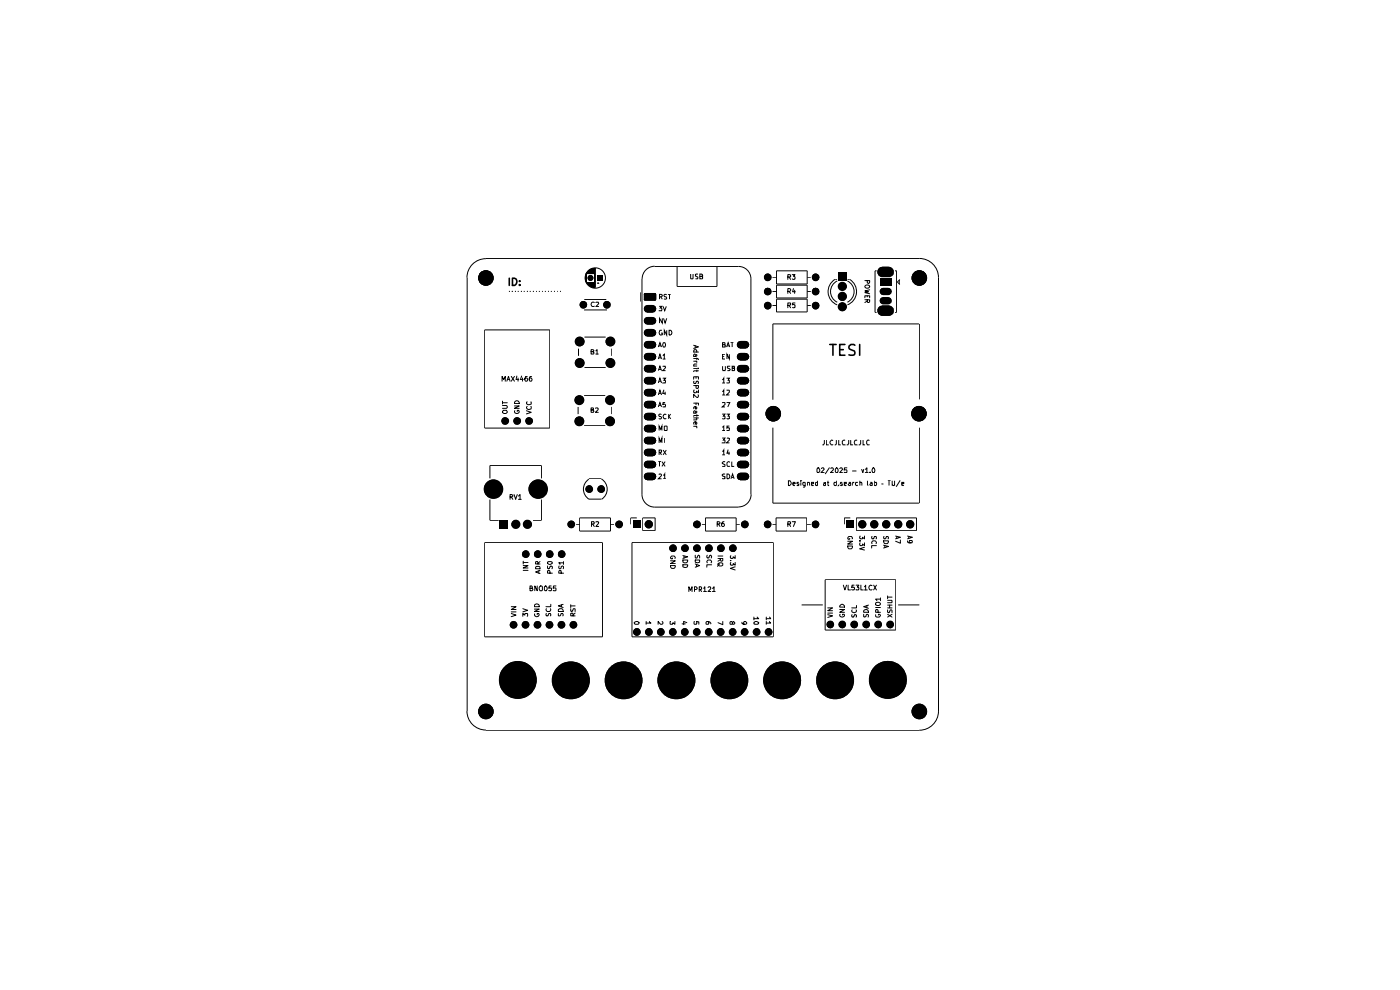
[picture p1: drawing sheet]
<svg xmlns="http://www.w3.org/2000/svg" width="297mm" height="210mm" viewBox="0 0 297 210" stroke-linecap="round" stroke-linejoin="round" font-family="sans-serif">
<g fill="none" stroke="#000" stroke-width=".21">
<path d="M99.1 58.9v91.9M103.1 54.8h91.9a4.1 4.1 0 0 1 4.1 4.1v91.9a4.1 4.1 0 0 1-4.1 4.1h-91.9M103.1 54.9a4 4 0 0 0-4 4M124.2 58.5v.8M124.3 58.3v1.3M124.3 58v1.9M124.4 57.9v2.1M124.5 57.7v.4M124.5 59.8v.4M124.6 57.6v.5M124.6 59.8v.4M124.7 57.5v.6"/>
<path d="M124.7 59.8v.5M124.8 57.4v.7M124.8 59.8v.6M124.8 59.8v.7M124.9 57.3v.8M124.9 59.8v.8M125 57.3v.8M125 59.8v.8M125.1 57.2v.9M125.1 59.8v.9M125.2 57.1v1M125.2 59.8v1"/>
<path d="M125.3 57.1v1M125.3 59.8v1M125.4 57v1.1M125.4 59.8v1M125.5 57v1.1M125.5 59.8v1.1M125.6 56.9v1.2M125.6 59.8v1.1M125.7 56.9v1.2M125.7 59.8v1.1M125.8 56.9v1.2M125.8 59.8v1.2"/>
<path d="M125.9 56.9v1.2M125.9 59.8v1.2M126 56.9v1.2M126 59.8v1.2M126.1 56.9v4.1M126.2 56.9v4.1M126.3 56.9v4.1M126.9 59.8v.4M136.2 59.1v45.8a2.71 2.71 0 0 0 2.7 2.7h17.8M138.9 56.5h17.8a2.62 2.62 0 0 1 2.6 2.6v45.8a2.67 2.67 0 0 1-2.6 2.6M138.9 56.5a2.67 2.67 0 0 0-2.7 2.6M143.6 56.5v4.3h8.5v-4.3"/>
<path d="M146.5 58.1l.1 1h.4v-1M148 58.2h-.5v.3l.5 .3v.3h-.5M148.5 58.6l.5-.1v-.3l-.5-.1v1h.5l.1-.4-.3-.1M163.9 58.8h.8M164.7 57.4h6.5v2.8h-6.5zM167.1 58.8h.5l.1-.5h-.6v1M167.4 58.8l.3 .5M168.1 58.3h.6l-.4 .3 .4 .2v.4h-.6M171.2 58.8h.8M177.1 59.3a3 3 0 0 0-1.4 2.8 3 3 0 0 0 1.9 2.6M177.2 59.2h.4M177.6 59.6a2.5 2.5 0 0 0-1.4 2.3 2.5 2.5 0 0 0 1.4 2.2"/>
<path d="M179.8 59.6a2.5 2.5 0 0 1 1.4 2.3 2.5 2.5 0 0 1-1.4 2.2M179.8 59.2h.4M180.3 59.3a3 3 0 0 1 1.4 2.8 3 3 0 0 1-1.9 2.6M183.5 59.5h1l-.2 .6-.3-.2v-.4M186 57.4h-.4v8.9h.4M189.9 57.4h.3v8.9h-.3M190.4 59.8l.5-.5v1zM102.8 70h13.8v20.8h-13.8zM108 61.8h.1M108.5 79.8l.6 1.1M108.6 61.8h.1M109.1 79.8l-.6 1.1"/>
<path d="M109.3 61.8h.1M109.6 79.8l-.1 .7h.6M109.9 61.8h.1M110.6 61.8h.1M110.7 79.8l-.3 .7h.6M111.2 61.8h.1M111.8 79.8h-.3l-.2 .5 .1 .5h.4l.1-.4-.1-.2h-.3l-.2 .2M111.8 61.8h.1M112.4 61.8h.1M112.8 79.8h-.4l-.1 .5 .1 .5h.4l.1-.4-.2-.2h-.3l-.1 .2M113.1 61.8h.1M113.8 61.8h.1"/>
<path d="M114.4 61.8h.1M115.1 61.8h.1M115.7 61.8h.1M116.3 61.8h.1M116.9 61.8h.1M117.6 61.8h.1M118.3 61.8h.1M118.9 61.8h.1M122.7 74v1.5M124 65.7h.1M124 77.9h4.5M124 71.5h4.5"/>
<path d="M124 63.6h4.6M124 65.7h4.6M125.4 74.6h.4l.2-.3-.2-.1h-.4v.9h.5l.1-.4-.3-.1M126.1 64.2l-.5-.1a.55 .55 0 0 0 0 .9l.5-.1M126.4 74.4l.3-.2v.9M126.4 64.2l.5-.1 .1 .2-.6 .7h.6M126.4 75.1h.5M126.7 60.1h.4M128.6 65.7h.1M129.7 74v1.5M135.9 62v2M139.7 76.2l.3-1.1 .3 1.1"/>
<path d="M139.7 73.6l.3-.9 .3 .9M139.7 78.6l.3-.9 .3 .9M139.7 75.9h.6M139.7 73.4h.6M139.7 78.4h.6M139.8 65h.6l-.3 .3 .3 .2-.1 .4-.5-.1M139.9 63h.4l.2-.4-.6-.2v1.1M140.2 63l.3 .5M140.4 70.1h-.4a.54 .54 0 0 0-.1 .6 .54 .54 0 0 0 .6 .3v-.3h-.2M140.5 67.5v1l-.6-1v1M140.6 75.4l.3-.3v1.1M140.6 77.8l.5-.1 .1 .2-.6 .7h.6"/>
<path d="M140.6 76.2h.6M140.7 65l.3 .9 .4-.9M140.8 67.5l.3 1 .3-1M140.8 72.7a.47 .47 0 0 1 .4 .5 .47 .47 0 0 1-.4 .4l-.2-.3zM141.4 70.1v1l-.5-1v1M141.4 62.5l-.4-.1-.2 .2 .1 .3 .4 .1 .1 .2-.1 .3-.5-.1M141.7 62.4h.6M141.9 70.1h.4a.55 .55 0 0 1 .2 .6 .55 .55 0 0 1-.6 .4zM142 62.4v1.1M147.2 73.2l1 .4-1 .3M147.2 76h.8l.2 .3M147.2 74.7h1"/>
<path d="M147.2 76.6h.6M147.2 77.6h.6M147.2 78.1h.6M147.2 74.7v-.3l.1-.2 .4 .1v.4M147.2 75.6v-.3l.1-.2 .3 .2v.3M147.5 73.3v.5M147.7 76.6l.1 .3M147.7 79.9v.4M147.7 75.2l.1 .2-.1 .2h-.5M147.8 77.2h-.5l-.1 .2v.2M147.8 75.9v.4M147.8 78.5v.3"/>
<path d="M148.1 78.1h.1M148.2 78.7h-1v.1M153.3 73.1h.4v-.4h-.4v.9h.5l.1-.3-.3-.2M153.3 77.7l.1 .9h.4l.1-.9M153.3 75.7h.3M153.8 75.1h-.5v1.1h.5M154.1 73.6l.4-.9 .3 .9M154.2 73.4h.5M154.7 75.1v1.1l-.5-1.1v1.1M154.9 77.7l-.6 .1 .1 .3 .5 .3-.2 .2h-.4M155 72.7h.6M155.3 78.1h.4v-.4h-.4v.9h.4l.1-.4-.1-.1"/>
<path d="M155.3 72.7v.9M163.9 61.9h.8M163.9 64.8h.8M164.7 60.5h6.5v2.7h-6.5zM164.7 63.5h6.5v2.7h-6.5zM167.1 64.8l.6-.1v-.4h-.6v1M167.1 61.8h.5l.1-.2-.1-.4h-.5v1M167.4 64.8l.3 .5M167.4 61.8l.3 .4M168.3 61.2l-.2 .7h.6M168.6 61.6v.6M168.7 64.3h-.6v.4h.6v.5h-.6"/>
<path d="M171.2 61.9h.8M171.2 64.8h.8M183.5 60.7a.6 .6 0 0 1 1 0v.2a.6 .6 0 0 1-1 0zM183.5 63.2v-.5h1v.5M183.5 63.6h1v.4l-.2 .2-.3-.1v-.5M184 62.7v.3M184 63.8l-.5 .4M184.5 61.5l-1 .2 .7 .2-.7 .2 1 .2M194.9 68.7h-30.9v16.1M195 68.7v16M106.5 80.9v-1.1l.4 .7 .3-.7v1.1M106.6 86h.8l.2 .2-.2 .4h-.8"/>
<path d="M106.6 85.1v.6M106.6 85.4h1M106.8 87h.6l.2 .5a.6 .6 0 0 1-1 0zM107.5 80.9l.4-1.1 .3 1.1M107.6 80.5h.5M109.1 86.1h1.1l-1.1 .5h1.1M109.2 87.1a.46 .46 0 0 0 .5 .6 .46 .46 0 0 0 .4-.7h-.4v.3M109.3 85.1a.55 .55 0 0 1 .6 0 .55 .55 0 0 1 .3 .5h-1.1zM109.9 80.2v.7M110.8 80.2v.7M111.7 87.1l1 .4-1 .3M111.8 86.2a.42 .42 0 0 0 .1 .6 .42 .42 0 0 0 .5 0l.3-.2-.1-.4"/>
<path d="M111.8 85.3a.52 .52 0 0 0 .3 .5 .52 .52 0 0 0 .6-.1l-.1-.4M122.6 86.3v1.5M123.9 90.3h4.5M123.9 83.9h4.5M125.4 87l.5-.1-.1-.4h-.4v1h.5l.1-.3-.3-.2M126.3 86.6l.5-.1 .1 .2-.6 .8h.6M129.7 86.3v1.5M139.7 81.2l.3-1 .3 1M139.7 86.3l.3-.9 .3 .9M139.7 83.8l.3-1 .3 1M139.7 97.9h.6M139.7 81h.6"/>
<path d="M139.7 86.1h.6M139.7 83.4h.6M139.8 93.9v-1l.4 .8 .2-.8v1M139.8 96l.5-.1v-.4h-.5v1M139.8 91.3v-.9l.4 .7 .2-.7v.9M139.9 97.9v1M140 96l.3 .5M140.3 87.9l-.4-.1-.2 .2 .1 .3 .4 .1 .1 .2-.1 .3-.5-.1M140.4 97.9l.7 1M140.6 80.2h.6l-.4 .4h.3l.1 .2-.1 .4h-.5M140.7 95.5l.7 1M140.8 82.7l-.2 .7h.6"/>
<path d="M140.9 90.5h.6l-.1 .8-.5-.1zM140.9 92.9v1M141.1 85.4h-.4l-.1 .4 .4-.1 .2 .2-.1 .4-.5-.1M141.1 97.9l-.7 1M141.1 83.1v.7M141.4 87.9a.47 .47 0 0 0-.7 .5 .47 .47 0 0 0 .7 .4M141.4 95.5l-.7 1M141.8 87.8v1.1M141.9 88.3l.4 .6M142.3 87.8l-.5 .6M147.2 80.4v-.5h1v.5M147.2 81.8h1l-.1 .6-.4-.1v-.5"/>
<path d="M147.2 85.5h1v.4M147.2 88.6h1M147.2 90.4h.6M147.2 80.9v.5h.4l.1-.5h.4v.5M147.2 82.7v.6h.5v-.3l.5 .3v-.6M147.2 87.6v-.3l.1-.2 .3 .2v.3M147.5 86.3l.1 .5 .2-.2-.1-.3h-.4l-.1 .1v.3M147.5 89.5l.1 .5 .2-.2-.1-.3h-.4l-.1 .2v.3M147.7 90.4l.1 .4M147.7 85.5v.4M147.7 87.2l.1 .3-.1 .1h-.5M147.7 88.6v.5h-.5"/>
<path d="M147.8 88v.3M148.1 83.7l.1 .4-.3 .2-.7-.6v.6M148.2 88.1h-1v.2M153.2 90.6l.3-.2v.9M153.2 95.7l.3-.2v1M153.2 92.9h.6l-.3 .4 .3 .1v.5h-.6M153.2 85.5h.6v.3l-.6 .5h.6M153.2 83l.3-.2v1M153.2 87.8h.6l-.3 .5 .3 .1v.4h-.6M153.2 80.6l.3-.4v1M153.2 91.3h.6M153.2 96.5h.6"/>
<path d="M153.2 83.8h.6M153.2 81.2h.6M153.8 98l-.3-.1-.3 .3 .6 .4v.3h-.6M154.1 85.4h.7l-.4 .9M154.1 87.8h.6l-.2 .5 .2 .1v.4h-.6M154.1 80.2h.6l-.2 .4 .2 .1v.5h-.6M154.2 93h.5v.3l-.6 .6h.6M154.2 82.8h.4l.1 .4-.6 .6h.6M154.5 95.4l-.3 .7h.6M154.6 95.8v.7M154.7 90.4h-.5v.4h.5l-.1 .5-.4-.1M154.8 98.1l-.2-.2-.4 .3 .1 .7h.5"/>
<path d="M155.2 97.9v1h.5M164 90.7v16h30.9M173.4 99.3l.2-.1a.66 .66 0 0 1 .1 1h-.3l-.1-.1zM174.2 99.4l.5-.2 .1 .4-.6 .6h.6M174.9 93.3v.8l-.2 .3h-.2M175.3 93.3v1.1h.5M175.9 99.2l-.8 1.3M176.3 99.4l.1-.2h.2l.2 .5-.6 .5h.6M176.7 93.4l-.3-.1-.3 .5 .2 .6 .4-.1M177.4 93.3v.9l-.3 .2M177.5 99.2a.53 .53 0 0 1 .3 .6 .53 .53 0 0 1-.4 .4l-.2-.1v-.6zM177.9 93.3v1.1h.5"/>
<path d="M178.1 99.4l.5-.2 .1 .3-.6 .7h.6M179.3 93.4l-.3-.1-.3 .3v.5l.2 .3 .4-.1M179.7 99.2h-.5l-.1 .5h.5l.1 .5h-.6M180 93.3v.8l-.1 .3h-.3M180.5 93.3v1.1h.5M180.8 99.9h.8M181.8 93.4a.52 .52 0 0 0-.6 .3 .52 .52 0 0 0 .2 .7l.4-.1M182.6 93.3v.8l-.2 .3h-.2M182.8 99.6l.3 .6 .1-.6M183.1 93.3v1.1h.4M183.6 99.6l.3-.4v1M184.4 93.4l-.3-.1-.2 .3v.5l.1 .3 .4-.1"/>
<path d="M185.3 99.2a.53 .53 0 0 1 .3 .6 .53 .53 0 0 1-.4 .4l-.2-.5zM195 90.7v16M102.8 115.1h25v20h-25zM103.9 106v4.4h1.9M103.9 101.5v-2.7h11v2.7M108.2 105.4h.4l.2-.2-.1-.2-.5-.1v1M108.5 105.4l.3 .5M109.1 104.9l.3 1 .3-1M110 105.2l.3-.3v1M110 105.9h.6M111 120h1l-1 .5h1M111 119v.6"/>
<path d="M111 119.3h1M114.1 119.6l-.1-.5h-.3l-.1 .5h1M114.6 119.1l-.5 .4M114.9 106v4.4h-1.8M116.2 119.2l.7-.1 .3 .3a.58 .58 0 0 1-1 .1zM119.6 119.4h-1.1l.3 .3M119.6 119.1v.6M122.2 111.2h.8M123 109.9h6.5v2.8h-6.5zM124.9 101.7a2.51 2.51 0 0 0 0 4.2M124.9 101.6h2.7M124.9 105.9h2.7"/>
<path d="M125.5 111.2h.5v-.5h-.5v1M125.7 111.2l.4 .5M126.4 110.7h.5l.1 .1-.6 .9h.6M127.6 101.6a2.53 2.53 0 0 1 0 4.3M129.5 111.2h.8M134.1 115.1h29.9v20h-29.9zM135.1 109.9h-1.3v1.3M136.4 109.9h2.6v2.7h-2.6zM139.7 100.6l.5-.1 .1 .3-.6 .8h.6M140.7 100.8l.3-.3v1.1M140.7 101.6h.6M142.2 119h1.1l-1.1 .6h1.1"/>
<path d="M142.2 120h1.1v.2l-.3 .4h-.5zM142.7 118.4v.1h-.4l-.1-.2 .3-.4h.5l.3 .4-.1 .2M144.9 117.9l1 .2-1 .4M144.9 118.8h1v.2l-.3 .4h-.5l-.2-.2zM144.9 119.8h1a.59 .59 0 0 1-.4 .6 .59 .59 0 0 1-.6-.2zM145.1 117.9v.5M147.5 117.8l.1 .6h.2l.4-.6 .2 .1v.5M147.5 118.8h.9v.4l-.4 .2-.4-.1zM147.5 119.6l.9 .4-.9 .3M147.7 119.8v.4M148.9 111.2h.8M149.7 109.9h6.5v2.8h-6.5z"/>
<path d="M150 117.8v.6h.4a.44 .44 0 0 1 .5-.5v.5M150 119.4l-.1-.3 .3-.3h.5l.3 .3-.1 .3M151 119.8h-1.1v.5M152.1 111.2h.6v-.4l-.6-.1v1M152.3 118.5h1v.4l-.1 .1h-.3l-.1-.5M152.3 119.6a.66 .66 0 0 1 1 0l-.1 .4a.67 .67 0 0 1-.9-.2zM152.3 117.9h1M152.4 111.2l.3 .5M152.6 119.6v.2l-.4 .3M152.8 118.7l-.5 .3M153.6 110.7h-.4l-.1 .8 .1 .2 .5-.2-.2-.5h-.3l-.1 .3M153.8 100.6h-.5a.44 .44 0 0 0 .5 .5v.4h-.6"/>
<path d="M154.2 100.5a.52 .52 0 0 1 .6 .6 .52 .52 0 0 1-.6 .5zM154.9 118.9h.1M155 117.9v.6h.4l.1-.4 .5 .4v-.6M155 119.3v.6h.4l.1-.3 .5 .3v-.6M155.1 101.6l.3-1.1 .3 1.1M155.2 101.3h.5M156.2 111.2h.7M163.9 111.2h.7M164.6 109.9h6.6v2.8h-6.6zM167.1 111.2h.5v-.5h-.5v1M167.3 102h.3l.3 .4-.4 .6h-.2zM167.4 111.2l.3 .5"/>
<path d="M168.1 110.7h.6l-.4 1M168.2 102.7l.5-.1-.1-.3h-.3l-.1 .2v.3l.2 .2 .2-.1M169.5 102.3h-.4l-.1 .2 .5 .2v.2h-.5M169.9 102v.1M169.9 102.3v.7M170.8 102.9h-.4v-.6h.4v.8l-.2 .2h-.2M171.2 111.2h.8M171.3 102.4l.4-.1v.7M171.3 102.3v.7M172.2 102.7l.4-.1v-.3h-.4v.6h.4M173.4 102.3l-.4 .1v.5h.4M173.4 102v1"/>
<path d="M174.7 102.3h.4v.7M175.1 102.6l-.4 .1 .1 .3 .3-.1M175.5 102.3h.4M175.6 102v.9l.3 .1M177.4 102.3h-.4l-.1 .2 .2 .5 .3-.1M177.4 102v1M177.8 102.9v.1M178.7 102.3h-.3l-.1 .2 .4 .2v.2h-.4M179.1 102.7l.4-.1v-.3h-.4v.6h.4M179.8 114.8h1l-1 .6h1M179.8 115.8h1v.3l-.2 .3h-.5zM180 102.3h.4l.1 .7"/>
<path d="M180.3 114.2v.2h-.4l-.1-.3 .3-.3h.5l.2 .3v.2M180.4 109.9h-1.3v1.3M180.5 102.6h-.4l-.1 .1 .1 .3 .4-.1M180.9 102.3v.7M181.2 102.3h-.2l-.1 .2M181.7 109.9h12.7v2.7h-12.7zM182 102.3h-.4l-.1 .2 .2 .5 .3-.1M182.4 114.7h.1M182.4 102.4l.4-.1v.7M182.4 102v1M182.5 113.7v.6h.4l.1-.3 .4 .3v-.6M182.5 115.1v.6h.4l.1-.3 .4 .3v-.6"/>
<path d="M183.4 116.1l-1 .3 1 .3M183.6 100.2h.6M184 102v.8l.2 .2M184.6 100.2h.1M184.6 102.3h.4v.7M185 113.8v.5h.3l.2-.5h.3v.5M185 115.3l-.1-.2 .3-.4h.5l.2 .4-.1 .2M185 102.6h-.3l-.2 .1 .2 .3 .3-.1M185.5 102.3h.4l.1 .2-.2 .5-.3-.1M185.5 102v1M185.9 115.7h-1v.5M187 102.7h.4"/>
<path d="M187.5 114.7h1v.3l-.3 .3h-.5zM187.5 115.7l1 .2-1 .3M187.5 113.8v.5l.5-.2v-.3h.4v.5M187.7 115.7v.5M188.3 102h.6M188.6 102v1M189.3 102v.9l.1 .1 .4-.1v-.9M190 113.7l1 .3-1 .3M190.2 113.8v.4M191 101.9l-.9 1.4M191 114.6v.6l-1-.4M191.3 102.7l.4-.1v-.3h-.4v.6h.4"/>
<path d="M192.5 113.7l1 .3-1 .3M192.5 114.7v.3l.3 .1h.7v-.5h-.5l-.1 .4 .2 .1M192.8 113.8v.4M108.5 130.1l1 .4-1 .3M108.5 128.7h1l-1 .6h1M108.5 129.8h1M110.9 130.7v-.6l.4 .4 .1-.4h.4v.6M110.9 129.1l1 .4-1 .3M111 121h1M112.4 124.8h.4l.1-.2-.1-.3h-.4v1h.5l.1-.3-.2-.2M113.4 129.2h1l-1 .5h1M113.5 130.2a.46 .46 0 0 0 .4 .6 .46 .46 0 0 0 .4-.7h-.3v.3"/>
<path d="M113.5 128.3a.54 .54 0 0 1 .6-.2 .54 .54 0 0 1 .3 .6h-1zM113.6 120.3l.2-.2h.6l.2 .2v.4h-1zM114 124.3v1l-.5-1v1M114.3 121.1v.5M114.6 121l-1 .3 1 .4M114.6 124.3l.5 .2v.6l-.1 .2h-.4a.66 .66 0 0 1 0-1zM115.6 124.4l.2-.1 .3 .4-.2 .6-.4-.2zM115.9 130.1v.5h.3l.2-.5h.4v.5M115.9 129.1l-.1 .3 .3 .3h.5l.2-.3v-.3M116.2 120.1v.5h.4l.1-.5h.2l.3 .1-.1 .5M116.7 121.6l-.1-.5h-.4v.5h1M116.8 128.2v.5h-1"/>
<path d="M116.9 124.3h-.4l-.1 .5 .5-.1v.6l-.5-.1M117.9 124.3h-.5l-.1 .5 .6-.1v.5h-.6M118.5 130.1v.5l.5-.1v-.4h.4v.5M118.5 129.3l.2-.2h.5l.3 .6h-1zM118.6 120.1l-.1 .4 .2 .2 .7-.6 .2 .1-.1 .5M119 121.6v-.5l-.3-.1-.2 .6h1.1M119.1 128.3v.4M119.5 128.2l-1 .3 1 .4M121.1 129.1v.5a.44 .44 0 0 0 .4 0 .44 .44 0 0 0 .2-.5l.3 .1v.5M121.1 128.3v.6M121.1 128.5h.9M121.6 130.6v-.4l-.2-.2-.3 .1v.5h.9"/>
<path d="M122 130l-.4 .4M134.5 132.1l.7-.3 .4 .2v.3l-.2 .1h-.6zM137.1 131.8v.6M137.8 131.8l.3 .4h-1M140.5 131.8l.1 .2-.1 .4h-.4l-.5-.6v.6M142.2 131.8v.6h.5v-.3l.5 .3v-.6M144.7 132.3h.7M145.7 132.1l-.7-.3v.7M146.1 125.5v-1l.4 .7 .3-.7v1M147.3 125.1l.5-.1 .1-.3-.2-.2h-.4v1M147.3 131.8v.6h.4v-.6l.6 .1v.5M148.3 125.1l.5-.1v-.4l-.1-.1h-.4v1"/>
<path d="M148.5 125.1l.3 .4M149.3 124.8l.2-.3v1M149.3 125.5h.6M150.2 124.6l.4-.1 .2 .2-.6 .8h.6M150.2 131.8l.2 .3-.1 .3h-.4l-.1-.4a.6 .6 0 0 1 .6-.1 .6 .6 0 0 1 .4 .4M151.1 124.8l.4-.3v1M151.1 125.5h.6M153.3 131.8v.7l-1-.4M155.4 132.1l.2-.3 .3 .5-.4 .1-.3-.6-.3 .2v.4h.4l.1-.1M156 120.2l-1.1 .4 1.1 .3M157.4 132v.3l.3 .1h.5l.2-.3-.2-.3h-.3l-.2 .3 .2 .3M159.9 132a.63 .63 0 0 1 1.1 .2l-.3 .2h-.6l-.2-.1z"/>
<path d="M159.9 130.9v.6M160.6 130.9l.4 .3h-1.1M162.6 130.9v.6M162.6 131.8v.6M163.2 130.9l.3 .3h-.9M163.2 131.8l.3 .4h-.9M170.1 128.3h4.4M175.1 123h14.9v10.6h-14.9zM175.6 130.4l1 .2-1 .4M175.6 128.9h1l-1 .6h1M175.6 130h1M178.1 129.3h1.1l-1.1 .6h1.1"/>
<path d="M178.1 128.5l.6-.3 .5 .3v.3h-1.1zM178.2 130.3a.45 .45 0 0 0 .4 .6 .45 .45 0 0 0 .5-.6h-.4v.2M178.9 124.1l.3 1 .4-1M179.9 124.1v1h.5M180.8 130.4v.5h.3l.2-.5h.3v.5M180.8 129.4a.45 .45 0 0 0 .4 .6 .45 .45 0 0 0 .4-.6M181.2 124.1h-.4l-.1 .5 .5-.1v.6h-.5M181.6 124.1h.6l-.3 .4h.2l.1 .2-.1 .4h-.5M181.7 128.4v.5h-1M182.6 124.1v1h.5M183.2 130.3v.5h.4l.1-.3 .3-.2 .2 .2v.4M183.2 129.5a.55 .55 0 0 1 .7-.2 .55 .55 0 0 1 .3 .6h-1z"/>
<path d="M183.4 124.5l.2-.4v1M183.4 125.1h.6M183.9 128.4v.5M184.2 128.4l-1 .3 1 .3M185 124.2a.51 .51 0 0 0-.7 .2 .51 .51 0 0 0 .3 .7h.4M185.3 124.1l.6 1M185.8 130.4v.3l.2 .2h.5l.3-.3-.2-.3h-.2v.2M185.8 127.9v-.1a.67 .67 0 0 1 1 .2v.2a.6 .6 0 0 1-1 0zM185.8 128.9h1M185.9 124.1l-.6 1M186.3 129.9v-.4l-.2-.2-.3 .1v.5h1M186.8 127.1h-1l.2 .3"/>
<path d="M186.8 126.8v.6M188.3 129.4v.5a.44 .44 0 0 0 .5-.1 .44 .44 0 0 0 .1-.4l.3 .1v.5M188.3 127.3l.9 .1-.1 .4h-.8M188.3 130.3l.9 .6M188.3 128.9h.9M188.3 128.4h.9M188.3 126.4v.6M188.3 126.7h.9M188.7 128.4v.5M189.2 130.3l-.9 .6M190.5 128.3h4.5M99.1 150.8a4 4 0 0 0 4 4.1"/>
<circle cx="126.3" cy="59" r="2.16"/>
</g>
<path d="M108 59v1.5M108.7 59a.78 .78 0 0 1 .9 .8 .78 .78 0 0 1-.9 .7zM110.2 59.6v.1M110.2 60.4v.1M176 73.1h1.4M176.7 73.1v2.3M178.1 74.2h.8M179.2 73.1h-1.1v2.3h1.1M181.4 73.2l-.3-.1h-.6l-.2 .1a.52 .52 0 0 0-.1 .8l.7 .3a.52 .52 0 0 1 .5 .5 .52 .52 0 0 1-.5 .6l-.8-.1M182.4 73.1v2.3" fill="none" stroke="#000" stroke-width=".34"/>
<g fill="#000">
<path d="M126.6 58.4h1.3v1.2h-1.3zM177.8 57.7h1.8v1.8h-1.8zM186.6 56.8l.6-.2h1.5l.6 .3 .3 .4-.1 1-.6 .5h-1.9a1.11 1.11 0 0 1-.9-.9 1.11 1.11 0 0 1 .5-1.1zM136.9 62.4h2.1v1.1h-2.1zM136.8 80.2l.4-.2h1.4a.84 .84 0 0 1 .6 1.2l-.4 .3-.3 .1h-1.2a.87 .87 0 0 1-.5-1.4zM136.9 77.6l.3-.2h1.4a.84 .84 0 0 1 .6 1.2l-.4 .4h-.3h-1.2a.86 .86 0 0 1-.4-1.4zM136.8 75.1l.4-.2h1.4a.84 .84 0 0 1 .6 1.2l-.4 .3-.3 .1h-1.2a.87 .87 0 0 1-.5-1.4zM136.8 72.6l.4-.3h1.4a.84 .84 0 0 1 .6 1.2l-.4 .4-.3 .1h-1.2a.87 .87 0 0 1-.5-1.4zM136.9 70l.3-.2h1.4a.84 .84 0 0 1 .6 1.2l-.4 .3-.3 .1h-1.2a.86 .86 0 0 1-.4-1.4zM136.8 67.5l.4-.2h1.4a.84 .84 0 0 1 .6 1.2l-.4 .3-.3 .1h-1.2a.87 .87 0 0 1-.5-1.4zM136.9 64.9l.3-.2h1.4a.84 .84 0 0 1 .6 1.2l-.4 .4h-.3h-1.2a.86 .86 0 0 1-.4-1.4zM136.6 62.4l.2-.2h2.3l.1 .2v1.1l-.1 .3h-2.3l-.2-.2z"/>
<path d="M156.5 80.2l.4-.2h1.5l.5 .4a.8 .8 0 0 1-.7 1.2h-1.2a.87 .87 0 0 1-.5-1.4zM156.5 77.7l.4-.3h1.5l.5 .5a.8 .8 0 0 1-.7 1.1h-1.2a.87 .87 0 0 1-.5-1.3zM156.5 75.1l.4-.2h1.5l.5 .4a.8 .8 0 0 1-.7 1.2h-1.2a.87 .87 0 0 1-.5-1.4zM156.5 72.6l.4-.3h1.5l.5 .5a.8 .8 0 0 1-.7 1.2h-1.2a.87 .87 0 0 1-.5-1.4zM186.6 59.1h2.6v1.5h-2.6zM186.9 63.2l1.7-.1a.73 .73 0 0 1 .6 .7 .73 .73 0 0 1-.6 .8h-1.4a.78 .78 0 0 1-.3-1.4zM186.8 61.3l.4-.2h1.4a.79 .79 0 0 1 .5 1.1l-.6 .4h-1.2a.82 .82 0 0 1-.5-1.3zM186.3 65.3l.3-.3 .6-.2h1.5l.6 .3 .3 .4-.1 1-.6 .5h-1.9l-.4-.2a1 1 0 0 1-.3-1.5zM136.8 98l.4-.3h1.4a.84 .84 0 0 1 .6 1.2l-.4 .4-.3 .1h-1.2a.87 .87 0 0 1-.5-1.4zM136.9 95.4l.3-.2h1.4a.84 .84 0 0 1 .6 1.2l-.4 .3-.3 .1h-1.2a.86 .86 0 0 1-.4-1.4zM136.8 92.9l.4-.2h1.4a.84 .84 0 0 1 .6 1.2l-.4 .3-.3 .1h-1.2a.87 .87 0 0 1-.5-1.4zM136.9 90.3l.3-.2h1.4a.84 .84 0 0 1 .6 1.2l-.4 .4h-.3h-1.2a.86 .86 0 0 1-.4-1.4z"/>
<path d="M136.8 87.8l.4-.2h1.4a.84 .84 0 0 1 .6 1.2l-.4 .3-.3 .1h-1.2a.87 .87 0 0 1-.5-1.4zM136.8 85.3l.4-.3h1.4a.84 .84 0 0 1 .6 1.2l-.4 .4-.3 .1h-1.2a.87 .87 0 0 1-.5-1.4zM136.9 82.7l.3-.2h1.4a.84 .84 0 0 1 .6 1.2l-.4 .3-.3 .1h-1.2a.86 .86 0 0 1-.4-1.4zM156.5 98l.4-.3h1.5l.5 .5a.8 .8 0 0 1-.7 1.2h-1.2a.87 .87 0 0 1-.5-1.4zM156.6 95.4l.3-.2h1.5l.5 .4a.8 .8 0 0 1-.7 1.2h-1.2a.86 .86 0 0 1-.4-1.4zM156.5 92.9l.4-.2h1.5l.5 .4a.8 .8 0 0 1-.7 1.2h-1.2a.87 .87 0 0 1-.5-1.4zM156.6 90.3l.3-.2h1.5l.5 .5a.8 .8 0 0 1-.7 1.1h-1.2a.86 .86 0 0 1-.4-1.4zM156.5 87.8l.4-.2h1.5l.5 .4a.8 .8 0 0 1-.7 1.2h-1.2a.87 .87 0 0 1-.5-1.4zM156.5 85.3l.4-.3h1.5l.5 .5a.8 .8 0 0 1-.7 1.2h-1.2a.87 .87 0 0 1-.5-1.4zM156.5 82.8l.4-.3h1.5l.5 .4a.8 .8 0 0 1-.7 1.2h-1.2a.87 .87 0 0 1-.5-1.3zM106 110.4h1.8v1.7h-1.8zM134.2 110.4h1.7v1.7h-1.7z"/>
<path d="M136.8 100.5l.4-.2h1.4a.84 .84 0 0 1 .6 1.2l-.4 .3-.3 .1h-1.2a.87 .87 0 0 1-.5-1.4zM142.1 115.8a.83 .83 0 0 1 1.3 0 .83 .83 0 0 1-.3 1.3h-.6a.82 .82 0 0 1-.4-1.3zM144.7 115.8a.83 .83 0 0 1 1.2 0 .83 .83 0 0 1-.2 1.3h-.7a.82 .82 0 0 1-.3-1.3zM147.2 115.8a.83 .83 0 0 1 1.3 0 .83 .83 0 0 1-.3 1.3h-.7a.82 .82 0 0 1-.3-1.3zM149.7 115.8a.83 .83 0 0 1 1.3 0 .83 .83 0 0 1-.2 1.3h-.7a.82 .82 0 0 1-.4-1.3zM152.3 115.8a.83 .83 0 0 1 1.2 0 .83 .83 0 0 1-.2 1.3h-.7a.82 .82 0 0 1-.3-1.3zM154.8 115.8a.83 .83 0 0 1 1.3 0 .83 .83 0 0 1-.3 1.3h-.6a.82 .82 0 0 1-.4-1.3zM156.5 100.5l.4-.2h1.5l.5 .4a.8 .8 0 0 1-.7 1.2h-1.2a.87 .87 0 0 1-.5-1.4zM179.5 110.4h1.7v1.7h-1.7z"/>
<circle cx="103" cy="59" r="1.61"/>
<circle cx="103.1" cy="59" r="1.65"/>
<circle cx="125.3" cy="58.9" r=".6"/>
<circle cx="125.3" cy="59" r=".38"/>
<circle cx="125.3" cy="59" r=".64"/>
<circle cx="127.3" cy="59" r=".38"/>
<circle cx="162.9" cy="58.8" r=".47"/>
<circle cx="162.9" cy="58.8" r=".8"/>
<circle cx="162.9" cy="58.8" r=".81"/>
<circle cx="173" cy="58.8" r=".47"/>
<circle cx="173" cy="58.8" r=".8"/>
<circle cx="173.1" cy="58.8" r=".81"/>
<circle cx="178.7" cy="58.5" r=".47"/>
<circle cx="187.9" cy="59.8" r=".47"/>
<circle cx="187.9" cy="57.7" r=".8"/>
<circle cx="195" cy="59" r="1.65"/>
<circle cx="195" cy="58.9" r="1.6"/>
<circle cx="122.9" cy="77" r="1.02"/>
<circle cx="122.9" cy="72.5" r="1"/>
<circle cx="123" cy="77" r="1.06"/>
<circle cx="123" cy="72.4" r="1.06"/>
<circle cx="123" cy="72.4" r=".55"/>
<circle cx="123" cy="77" r=".55"/>
<circle cx="123.7" cy="64.6" r=".47"/>
<circle cx="123.7" cy="64.6" r=".8"/>
<circle cx="123.7" cy="64.6" r=".78"/>
<circle cx="128.7" cy="64.6" r=".47"/>
<circle cx="128.7" cy="64.6" r=".8"/>
<circle cx="128.7" cy="64.6" r=".78"/>
<circle cx="129.5" cy="72.5" r="1"/>
<circle cx="129.5" cy="77" r="1.01"/>
<circle cx="129.5" cy="77" r="1.06"/>
<circle cx="129.5" cy="72.4" r="1.06"/>
<circle cx="129.5" cy="72.4" r=".55"/>
<circle cx="129.5" cy="77" r=".55"/>
<circle cx="137.6" cy="65.5" r=".55"/>
<circle cx="137.6" cy="78.2" r=".55"/>
<circle cx="137.6" cy="63" r=".55"/>
<circle cx="137.6" cy="73.1" r=".55"/>
<circle cx="137.6" cy="68" r=".55"/>
<circle cx="137.6" cy="75.7" r=".55"/>
<circle cx="137.6" cy="70.6" r=".55"/>
<circle cx="157.9" cy="78.2" r=".55"/>
<circle cx="157.9" cy="73.1" r=".55"/>
<circle cx="157.9" cy="75.7" r=".55"/>
<circle cx="162.8" cy="64.8" r=".81"/>
<circle cx="162.9" cy="64.8" r=".47"/>
<circle cx="162.9" cy="61.9" r=".47"/>
<circle cx="162.9" cy="61.9" r=".8"/>
<circle cx="162.9" cy="64.8" r=".8"/>
<circle cx="173" cy="64.8" r=".81"/>
<circle cx="173" cy="64.8" r=".47"/>
<circle cx="173" cy="61.9" r=".47"/>
<circle cx="173" cy="61.9" r=".8"/>
<circle cx="173" cy="64.8" r=".8"/>
<circle cx="173.1" cy="61.9" r=".8"/>
<circle cx="178.7" cy="65.1" r=".9"/>
<circle cx="178.7" cy="60.8" r=".9"/>
<circle cx="178.7" cy="65.1" r=".47"/>
<circle cx="178.7" cy="60.8" r=".47"/>
<circle cx="178.7" cy="62.9" r=".47"/>
<circle cx="178.7" cy="65.1" r=".97"/>
<circle cx="178.7" cy="62.9" r=".97"/>
<circle cx="178.7" cy="60.8" r=".97"/>
<circle cx="178.7" cy="62.9" r=".93"/>
<circle cx="187.9" cy="63.8" r=".47"/>
<circle cx="187.9" cy="61.9" r=".47"/>
<circle cx="187.9" cy="65.9" r=".8"/>
<circle cx="107.1" cy="89.3" r=".47"/>
<circle cx="107.1" cy="89.3" r=".8"/>
<circle cx="107.1" cy="89.3" r=".82"/>
<circle cx="109.7" cy="89.3" r=".47"/>
<circle cx="109.7" cy="89.3" r=".8"/>
<circle cx="109.7" cy="89.3" r=".82"/>
<circle cx="112.2" cy="89.3" r=".47"/>
<circle cx="112.2" cy="89.3" r=".8"/>
<circle cx="112.2" cy="89.3" r=".82"/>
<circle cx="122.9" cy="84.8" r="1.01"/>
<circle cx="122.9" cy="89.4" r="1.06"/>
<circle cx="122.9" cy="84.9" r="1.06"/>
<circle cx="122.9" cy="84.9" r=".55"/>
<circle cx="122.9" cy="89.4" r=".55"/>
<circle cx="122.9" cy="89.3" r="1"/>
<circle cx="129.4" cy="89.3" r="1"/>
<circle cx="129.4" cy="89.4" r="1.06"/>
<circle cx="129.4" cy="84.9" r="1.06"/>
<circle cx="129.4" cy="84.9" r=".55"/>
<circle cx="129.4" cy="89.4" r=".55"/>
<circle cx="129.4" cy="84.9" r="1"/>
<circle cx="137.6" cy="90.9" r=".55"/>
<circle cx="137.6" cy="80.7" r=".55"/>
<circle cx="137.6" cy="93.4" r=".55"/>
<circle cx="137.6" cy="98.5" r=".55"/>
<circle cx="137.6" cy="88.4" r=".55"/>
<circle cx="137.6" cy="83.3" r=".55"/>
<circle cx="137.6" cy="85.8" r=".55"/>
<circle cx="137.6" cy="96" r=".55"/>
<circle cx="157.9" cy="90.9" r=".55"/>
<circle cx="157.9" cy="88.4" r=".55"/>
<circle cx="157.9" cy="80.7" r=".55"/>
<circle cx="157.9" cy="98.5" r=".55"/>
<circle cx="157.9" cy="93.4" r=".55"/>
<circle cx="157.9" cy="85.8" r=".55"/>
<circle cx="157.9" cy="83.3" r=".55"/>
<circle cx="157.9" cy="96" r=".55"/>
<circle cx="164" cy="87.8" r="1.65"/>
<circle cx="164" cy="87.8" r="1.61"/>
<circle cx="194.9" cy="87.8" r="1.65"/>
<circle cx="195" cy="87.7" r="1.62"/>
<circle cx="104.7" cy="103.7" r="2.01"/>
<circle cx="104.7" cy="103.8" r="2.07"/>
<circle cx="104.7" cy="103.8" r="1.06"/>
<circle cx="106.9" cy="111.2" r=".55"/>
<circle cx="109.4" cy="111.2" r=".91"/>
<circle cx="109.4" cy="111.2" r=".97"/>
<circle cx="109.4" cy="111.2" r=".55"/>
<circle cx="111.5" cy="117.5" r=".83"/>
<circle cx="111.6" cy="117.6" r=".55"/>
<circle cx="111.6" cy="117.6" r=".8"/>
<circle cx="111.9" cy="111.2" r=".97"/>
<circle cx="111.9" cy="111.2" r=".55"/>
<circle cx="111.9" cy="111.3" r=".92"/>
<circle cx="114.1" cy="117.5" r=".83"/>
<circle cx="114.1" cy="117.6" r=".55"/>
<circle cx="114.1" cy="117.6" r=".8"/>
<circle cx="114.1" cy="103.7" r="2.01"/>
<circle cx="114.2" cy="103.8" r="2.07"/>
<circle cx="114.2" cy="103.8" r="1.06"/>
<circle cx="116.6" cy="117.5" r=".83"/>
<circle cx="116.6" cy="117.6" r=".55"/>
<circle cx="116.6" cy="117.6" r=".8"/>
<circle cx="119.1" cy="117.5" r=".83"/>
<circle cx="119.2" cy="117.6" r=".55"/>
<circle cx="119.2" cy="117.6" r=".8"/>
<circle cx="121.2" cy="111.2" r=".81"/>
<circle cx="121.2" cy="111.2" r=".47"/>
<circle cx="121.2" cy="111.2" r=".8"/>
<circle cx="125" cy="103.7" r=".83"/>
<circle cx="125" cy="103.8" r=".47"/>
<circle cx="125" cy="103.8" r=".8"/>
<circle cx="127.5" cy="103.7" r=".83"/>
<circle cx="127.6" cy="103.8" r=".47"/>
<circle cx="127.6" cy="103.8" r=".8"/>
<circle cx="131.3" cy="111.2" r=".81"/>
<circle cx="131.4" cy="111.2" r=".47"/>
<circle cx="131.4" cy="111.2" r=".8"/>
<circle cx="135.1" cy="111.2" r=".55"/>
<circle cx="137.6" cy="111.2" r=".89"/>
<circle cx="137.6" cy="111.2" r=".55"/>
<circle cx="137.6" cy="101.1" r=".55"/>
<circle cx="137.6" cy="111.2" r=".88"/>
<circle cx="142.8" cy="116.3" r=".55"/>
<circle cx="142.8" cy="116.3" r=".8"/>
<circle cx="145.3" cy="116.3" r=".55"/>
<circle cx="145.3" cy="116.3" r=".8"/>
<circle cx="147.8" cy="111.2" r=".81"/>
<circle cx="147.9" cy="111.2" r=".47"/>
<circle cx="147.9" cy="116.3" r=".55"/>
<circle cx="147.9" cy="116.3" r=".8"/>
<circle cx="147.9" cy="111.2" r=".8"/>
<circle cx="150.4" cy="116.3" r=".55"/>
<circle cx="150.4" cy="116.3" r=".8"/>
<circle cx="153" cy="116.3" r=".55"/>
<circle cx="153" cy="116.3" r=".8"/>
<circle cx="155.5" cy="116.3" r=".55"/>
<circle cx="155.5" cy="116.3" r=".8"/>
<circle cx="157.9" cy="101.1" r=".55"/>
<circle cx="158" cy="111.2" r=".81"/>
<circle cx="158" cy="111.2" r=".47"/>
<circle cx="158" cy="111.2" r=".8"/>
<circle cx="162.9" cy="111.2" r=".47"/>
<circle cx="162.9" cy="111.2" r=".8"/>
<circle cx="173" cy="111.2" r=".47"/>
<circle cx="173" cy="111.2" r=".8"/>
<circle cx="180.4" cy="111.2" r=".55"/>
<circle cx="182.9" cy="111.2" r=".89"/>
<circle cx="182.9" cy="111.2" r=".55"/>
<circle cx="182.9" cy="111.2" r=".87"/>
<circle cx="185.5" cy="111.2" r=".89"/>
<circle cx="185.5" cy="111.2" r=".55"/>
<circle cx="185.5" cy="111.2" r=".87"/>
<circle cx="188" cy="111.2" r=".89"/>
<circle cx="188" cy="111.2" r=".55"/>
<circle cx="188" cy="111.2" r=".87"/>
<circle cx="190.5" cy="111.2" r=".89"/>
<circle cx="190.5" cy="111.2" r=".55"/>
<circle cx="190.5" cy="111.2" r=".87"/>
<circle cx="193.1" cy="111.2" r=".89"/>
<circle cx="193.1" cy="111.2" r=".55"/>
<circle cx="193.1" cy="111.2" r=".87"/>
<circle cx="108.9" cy="132.5" r=".55"/>
<circle cx="108.9" cy="132.5" r=".8"/>
<circle cx="108.9" cy="132.5" r=".79"/>
<circle cx="111.5" cy="132.5" r=".55"/>
<circle cx="111.5" cy="132.5" r=".8"/>
<circle cx="111.5" cy="132.5" r=".79"/>
<circle cx="114" cy="132.5" r=".55"/>
<circle cx="114" cy="132.5" r=".8"/>
<circle cx="114" cy="132.5" r=".79"/>
<circle cx="116.5" cy="132.5" r=".55"/>
<circle cx="116.5" cy="132.5" r=".8"/>
<circle cx="116.5" cy="132.5" r=".79"/>
<circle cx="119.1" cy="132.5" r=".55"/>
<circle cx="119.1" cy="132.5" r=".8"/>
<circle cx="119.1" cy="132.5" r=".79"/>
<circle cx="121.6" cy="132.5" r=".55"/>
<circle cx="121.6" cy="132.5" r=".8"/>
<circle cx="121.6" cy="132.5" r=".79"/>
<circle cx="135.1" cy="134.1" r=".55"/>
<circle cx="135.1" cy="134.1" r=".8"/>
<circle cx="135.1" cy="134" r=".82"/>
<circle cx="137.6" cy="134.1" r=".55"/>
<circle cx="137.6" cy="134.1" r=".8"/>
<circle cx="137.6" cy="134" r=".82"/>
<circle cx="140.2" cy="134.1" r=".55"/>
<circle cx="140.2" cy="134.1" r=".8"/>
<circle cx="140.2" cy="134" r=".82"/>
<circle cx="142.7" cy="134.1" r=".55"/>
<circle cx="142.7" cy="134.1" r=".8"/>
<circle cx="142.7" cy="134" r=".82"/>
<circle cx="145.2" cy="134.1" r=".55"/>
<circle cx="145.2" cy="134.1" r=".8"/>
<circle cx="145.3" cy="134" r=".82"/>
<circle cx="147.8" cy="134.1" r=".55"/>
<circle cx="147.8" cy="134.1" r=".8"/>
<circle cx="147.8" cy="134" r=".82"/>
<circle cx="150.3" cy="134.1" r=".55"/>
<circle cx="150.3" cy="134.1" r=".8"/>
<circle cx="150.3" cy="134" r=".82"/>
<circle cx="152.9" cy="134.1" r=".55"/>
<circle cx="152.9" cy="134.1" r=".8"/>
<circle cx="152.9" cy="134" r=".82"/>
<circle cx="155.4" cy="134.1" r=".55"/>
<circle cx="155.4" cy="134.1" r=".8"/>
<circle cx="155.4" cy="134" r=".82"/>
<circle cx="157.9" cy="134.1" r=".55"/>
<circle cx="157.9" cy="134.1" r=".8"/>
<circle cx="158" cy="134" r=".82"/>
<circle cx="160.5" cy="134.1" r=".55"/>
<circle cx="160.5" cy="134.1" r=".8"/>
<circle cx="160.5" cy="134" r=".82"/>
<circle cx="163" cy="134.1" r=".55"/>
<circle cx="163" cy="134.1" r=".8"/>
<circle cx="163" cy="134" r=".82"/>
<circle cx="176.2" cy="132.5" r=".55"/>
<circle cx="176.2" cy="132.5" r=".8"/>
<circle cx="176.2" cy="132.5" r=".78"/>
<circle cx="178.7" cy="132.5" r=".55"/>
<circle cx="178.7" cy="132.5" r=".8"/>
<circle cx="178.7" cy="132.5" r=".78"/>
<circle cx="181.2" cy="132.5" r=".55"/>
<circle cx="181.2" cy="132.5" r=".8"/>
<circle cx="181.2" cy="132.5" r=".78"/>
<circle cx="183.8" cy="132.5" r=".55"/>
<circle cx="183.8" cy="132.5" r=".8"/>
<circle cx="183.8" cy="132.5" r=".78"/>
<circle cx="186.3" cy="132.5" r=".55"/>
<circle cx="186.3" cy="132.5" r=".8"/>
<circle cx="186.3" cy="132.5" r=".78"/>
<circle cx="188.9" cy="132.5" r=".55"/>
<circle cx="188.9" cy="132.5" r=".8"/>
<circle cx="188.9" cy="132.5" r=".78"/>
<circle cx="103.1" cy="150.9" r="1.61"/>
<circle cx="103.1" cy="150.9" r="1.65"/>
<circle cx="109.9" cy="144.2" r="4"/>
<circle cx="121.1" cy="144.3" r="4"/>
<circle cx="132.3" cy="144.3" r="4"/>
<circle cx="143.5" cy="144.3" r="4"/>
<circle cx="154.7" cy="144.3" r="4"/>
<circle cx="165.9" cy="144.3" r="4"/>
<circle cx="177.2" cy="144.3" r="4"/>
<circle cx="188.3" cy="144.2" r="4"/>
<circle cx="188.4" cy="144.2" r="4"/>
<circle cx="195" cy="150.9" r="1.65"/>
<circle cx="195" cy="150.9" r="1.6"/>
</g>
<g fill="none" stroke="#000" stroke-width="1.6">
<path d="M137.4 70.6h1M137.4 73.1h1M137.4 75.7h1M137.4 78.2h1M137.4 68h1M137.4 65.5h1M157.1 73.1h1M157.1 75.7h1M157.1 78.2h1M137.4 80.7h1M137.4 83.3h1M137.4 85.8h1"/>
<path d="M137.4 88.4h1M137.4 90.9h1M137.4 93.4h1M137.4 96h1M137.4 98.5h1M157.1 80.7h1M157.1 83.3h1M157.1 85.8h1M157.1 88.4h1M157.1 90.9h1M157.1 93.4h1M157.1 96h1"/>
<path d="M157.1 98.5h1M137.4 101.1h1M157.1 101.1h1"/>
</g>
<path d="M136.8 62.4h2.1v1.1h-2.1z" fill="none" stroke="#000" stroke-width=".51"/>
<path d="M187.2 57.7h1.3M187.2 65.9h1.3" fill="none" stroke="#000" stroke-width="2.2"/>
<path d="M187.4 61.8h1M187.4 63.8h1" fill="none" stroke="#000" stroke-width="1.5"/>
</svg>
